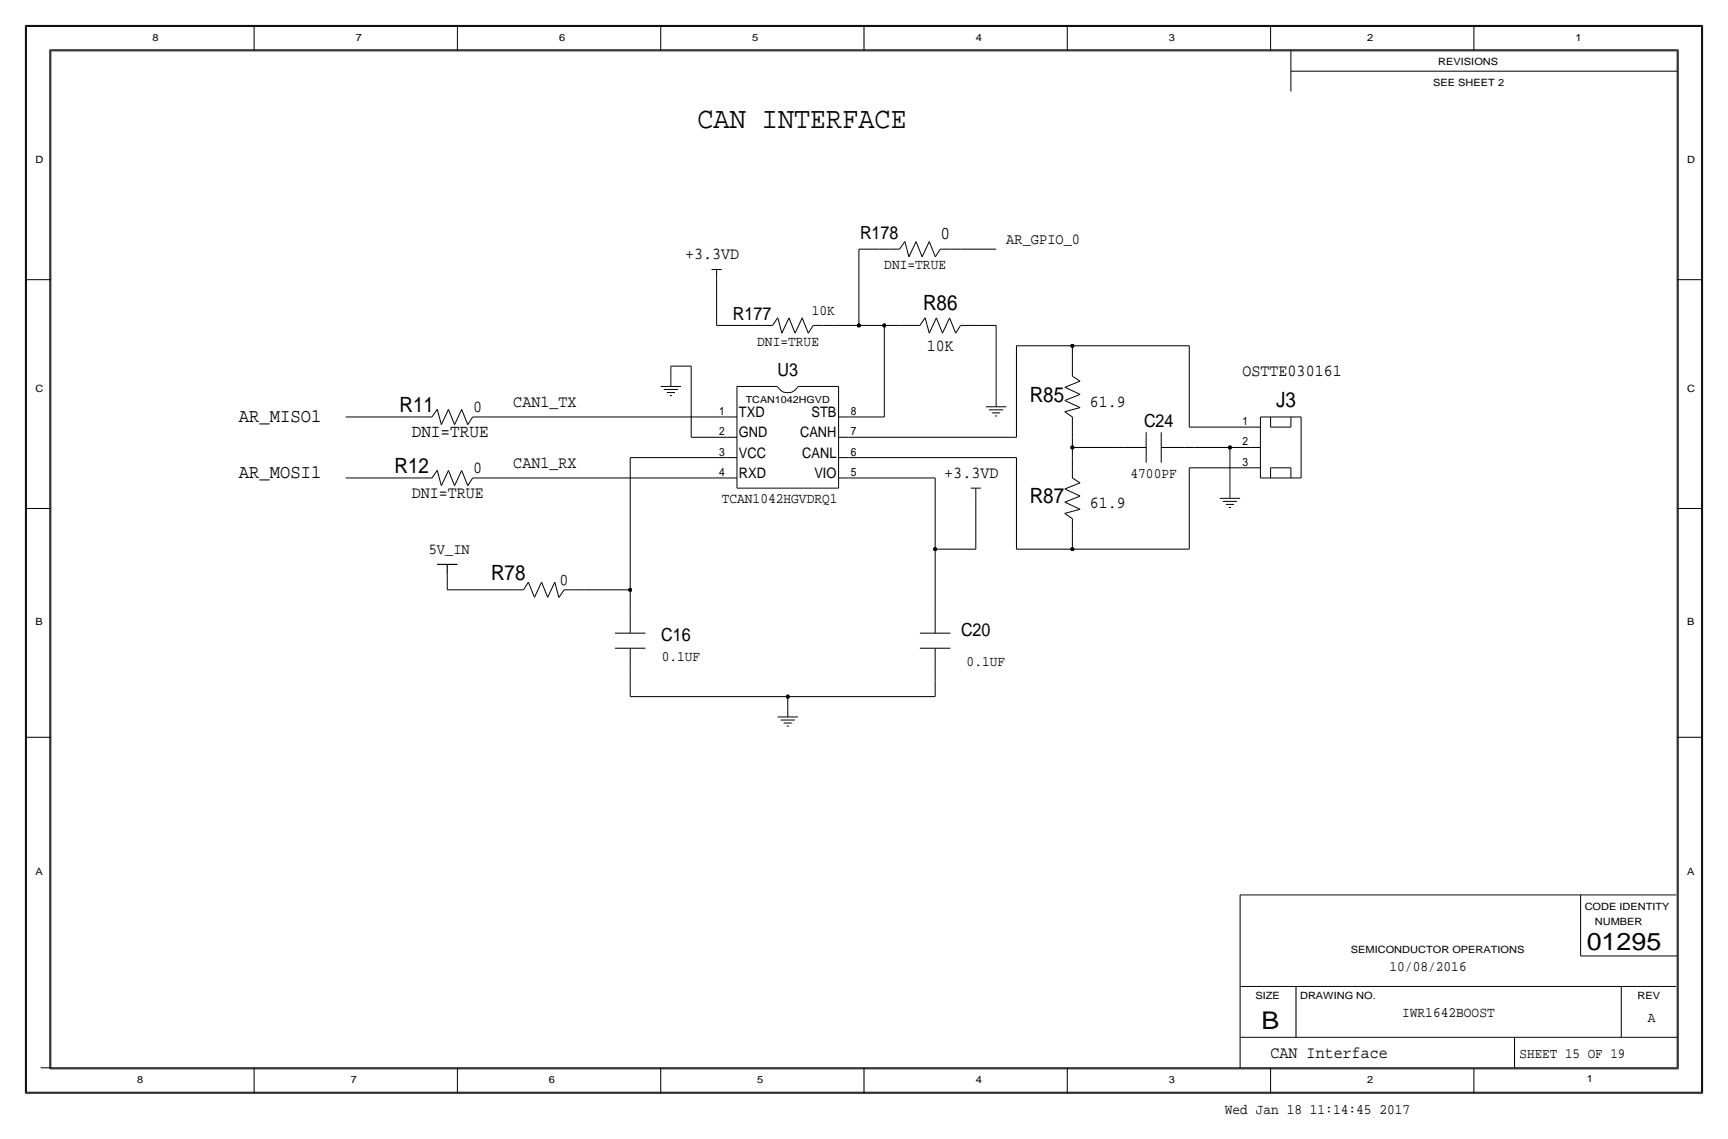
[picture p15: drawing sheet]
<svg xmlns="http://www.w3.org/2000/svg" width="432mm" height="284mm" viewBox="0 0 432 284" stroke-linecap="round" stroke-linejoin="round" font-family="sans-serif">
<defs><g id="words">
<text font-size="7.5" x="174.3" y="32">CAN INTERFACE</text>
<g font-size="6.1">
<text x="396.5" y="237.4">01295</text>
<text x="315.2" y="257">B</text>
</g>
<g font-size="5.3">
<text x="230.6" y="77.5">R86</text>
<text x="257.3" y="100.3">R85</text>
<text x="318.9" y="101.6">J3</text>
<text x="99.8" y="102.9">R11</text>
<text x="98.6" y="118.1">R12</text>
<text x="257.3" y="125.7">R87</text>
<text x="122.7" y="144.8">R78</text>
</g>
<g font-size="4.8">
<text x="59.7" y="105.4">AR_MISO1</text>
<text x="59.7" y="119.4">AR_MOSI1</text>
</g>
<g font-size="4.5">
<text x="214.9" y="59.7">R178</text>
<text x="235" y="59.7">0</text>
<text x="183.2" y="80">R177</text>
<text x="194.3" y="94">U3</text>
<text x="285.9" y="106.7">C24</text>
<text x="102.9" y="109.2">DNI=TRUE</text>
<text x="165.2" y="160">C16</text>
<text x="240.1" y="158.7">C20</text>
</g>
<g font-size="4.2">
<text x="171.2" y="64.7">+3.3VD</text>
<text x="231.6" y="87.6">10K</text>
<text x="310.5" y="94">OSTTE030161</text>
<text x="128.3" y="101.6">CAN1_TX</text>
<text x="272.4" y="101.6">61.9</text>
<text x="118.3" y="102.9">0</text>
<text x="118.3" y="118.1">0</text>
<text x="128.3" y="116.8">CAN1_RX</text>
<text x="236" y="119.3">+3.3VD</text>
<text x="102.9" y="124.5">DNI=TRUE</text>
<text x="272.4" y="127">61.9</text>
<text x="142.1" y="143.5" transform="rotate(-180 142.1 143.5)">0</text>
<text x="317.5" y="264.2">CAN Interface</text>
</g>
<g font-size="3.8">
<text x="251.5" y="61">AR_GPIO_0</text>
<text x="107.1" y="138.4">5V_IN</text>
</g>
<g font-size="3.6">
<text x="221" y="67.3">DNI=TRUE</text>
<text x="202.8" y="78.7">10K</text>
<text x="189.2" y="86.4">DNI=TRUE</text>
<text x="184.7" y="104.1">TXD</text>
<text x="202.8" y="104.1">STB</text>
<text x="184.7" y="109.2">GND</text>
<text x="199.9" y="109.2">CANH</text>
<text x="184.7" y="119.4">RXD</text>
<text x="184.7" y="114.3">VCC</text>
<text x="200.5" y="114.3">CANL</text>
<text x="203.5" y="119.4">VIO</text>
<text x="282.5" y="119.4">4700PF</text>
<text x="180.3" y="125.7">TCAN1042HGVDRQ1</text>
<text x="165.4" y="165.1">0.1UF</text>
<text x="241.6" y="166.4">0.1UF</text>
<text x="347.2" y="242.6">10/08/2016</text>
<text x="350.4" y="254">IWR1642BOOST</text>
<text x="411.8" y="255.3">A</text>
<text x="306.1" y="278.1">Wed Jan 18 11:14:45 2017</text>
</g>
<text font-size="3.5" x="379.7" y="264.2">SHEET 15 OF 19</text>
<g font-size="2.9">
<text x="179.7" y="103.6">1</text>
<text x="212.6" y="103.6">8</text>
<text x="310.5" y="106.2">1</text>
<text x="179.7" y="108.7">2</text>
<text x="179.7" y="113.8">3</text>
<text x="212.6" y="113.8">6</text>
<text x="212.6" y="108.7">7</text>
<text x="310.5" y="111.3">2</text>
<text x="179.7" y="118.9">4</text>
<text x="212.6" y="118.9">5</text>
<text x="310.5" y="116.3">3</text>
</g>
<g font-size="2.5">
<text x="38.1" y="10.2">8</text>
<text x="88.9" y="10.2">7</text>
<text x="139.7" y="10.2">6</text>
<text x="188" y="10.2">5</text>
<text x="243.8" y="10.2">4</text>
<text x="292.1" y="10.2">3</text>
<text x="341.6" y="10.2">2</text>
<text x="393.7" y="10.2">1</text>
<text x="359.4" y="16.3">REVISIONS</text>
<text x="358.1" y="21.6">SEE SHEET 2</text>
<text x="8.9" y="40.6">D</text>
<text x="421.6" y="40.6">D</text>
<text x="8.9" y="97.8">C</text>
<text x="421.6" y="97.8">C</text>
<text x="8.9" y="156.2">B</text>
<text x="421.6" y="156.2">B</text>
<text x="8.9" y="218.4">A</text>
<text x="421.6" y="218.4">A</text>
<text x="396" y="227.2">CODE IDENTITY</text>
<text x="398.5" y="231">NUMBER</text>
<text x="337.6" y="238">SEMICONDUCTOR OPERATIONS</text>
<text x="313.7" y="249.4">SIZE</text>
<text x="324.9" y="249.4">DRAWING NO.</text>
<text x="409.2" y="249.4">REV</text>
<text x="34.3" y="270.5">8</text>
<text x="87.6" y="270.5">7</text>
<text x="137.2" y="270.5">6</text>
<text x="189.2" y="270.5">5</text>
<text x="243.8" y="270.5">4</text>
<text x="292.1" y="270.5">3</text>
<text x="341.6" y="270.5">2</text>
<text x="396.5" y="270.3">1</text>
</g>
<text font-size="2.4" x="186.3" y="100.6">TCAN1042HGVD</text>
</g></defs>
<g fill="none" stroke="#000" stroke-width=".25">
<path d="M6.3 6.4v266.7zM6.4 6.4h419zM6.6 6.6h418.6zM6.6 6.6v266.2zM12.4 12.4v254.6zM12.4 12.4h407zM12.7 12.7h406.4zM12.7 12.7v254zM63.5 6.4v6.3zM114.3 6.4v6.3zM165.1 6.4v6.3zM215.9 6.4v6.3z"/>
<path d="M266.7 6.3v6.4zM317.5 6.3v6.4zM322.6 17.8h96.5zM322.6 12.7v10.2zM368.3 6.3v6.4zM419.1 12.7v254zM419.4 12.4v254.6zM425.2 6.6v266.2zM425.4 6.4v266.7zM6.3 69.8h6.4zM177.8 67.3h2.5zM179.1 69.9v11.4z"/>
<path d="M179.1 67.3v2.6zM194.4 79.4l1 3.8zM194.4 79.3l-1.4 2zM197.2 79.4l-1.8 3.8zM197.2 79.4l1.5 3.8zM200.5 79.4l1.5 3.8zM200.5 79.4l-1.8 3.8zM214.6 62.2h5.1zM214.6 62.2v19.1zM219.7 62.2h2.5zM222.2 62.2h2.6zM226.1 60.4l1 3.8z"/>
<path d="M226.1 60.3l-1.3 1.9zM228.9 60.4l-1.8 3.8zM228.9 60.4l1.5 3.8zM231.2 79.3l-1.3 2zM231.2 79.4l1 3.8zM232.2 60.4l1.5 3.8zM232.2 60.4l-1.8 3.8zM234 79.4l1.5 3.8zM234 79.4l-1.8 3.8zM234.9 62.2h2.6zM235 62.2l-1.3 2zM237.3 79.4l-1.8 3.8z"/>
<path d="M237.3 79.4l1.5 3.8zM237.5 62.2h2.5zM240 62.2h8.9zM419.1 69.8h6.3zM165.1 96.5h5.1zM165.9 97.3h3.5zM166.6 98h2.1zM167.4 98.8h.5zM167.6 91.4h5.1zM167.6 91.4v2.6zM167.6 94v2.5zM172.7 91.4v17.8z"/>
<path d="M179.1 81.3h8.9zM184.1 96.5h10.2zM184.1 96.5v25.4zM188 81.3h2.5zM190.5 81.3h2.5zM194.3 96.6a2.83 2.83 0 0 0 5 0M199.4 96.5h10.2zM203.2 81.3h2.5zM203.2 81.3l-1.2 1.9zM205.7 81.3h2.6zM208.3 81.3h6.3zM209.5 96.5v25.4z"/>
<path d="M214.6 81.3h6.4zM221 81.3h3.8zM221 81.3v22.8zM224.8 81.3h2.5zM227.3 81.3h2.6zM240 81.3l-1.2 1.9zM240 81.3h2.6zM242.6 81.3h2.5zM245.1 81.3h3.8zM248.9 81.3v17.8zM248.9 99.1v2.5zM254 86.4v22.8z"/>
<path d="M254 86.4h14zM266.1 96.7l3.8-1.5zM266.1 96.7l3.8 1.8zM268 86.4v2.5zM268 88.9v2.5zM268 91.4v2.6zM268 86.4h29.2zM268 94l1.9 1.2zM297.2 86.4v20.3zM86.4 119.4h16.5zM86.4 104.1h16.5zM102.9 119.4h2.5z"/>
<path d="M102.9 104.1h2.5zM105.4 119.4h2.5zM105.4 104.1h2.5zM109.3 117.5l1 3.8zM109.3 102.3l1 3.8zM109.3 117.4l-1.4 2zM109.3 102.2l-1.4 1.9zM112.1 117.5l-1.8 3.8zM112.1 102.3l-1.8 3.8zM112.1 117.5l1.5 3.8zM112.1 102.3l1.5 3.8zM115.4 117.5l1.5 3.8z"/>
<path d="M115.4 102.3l1.5 3.8zM115.4 117.5l-1.8 3.8zM115.4 102.3l-1.8 3.8zM118.1 119.4h2.5zM118.1 104.1h2.5zM118.1 119.4l-1.2 1.9zM118.1 104.1l-1.2 2zM120.7 119.4h2.5zM120.7 104.1h2.5zM123.2 119.4h58.4zM123.2 104.1h58.4zM157.5 114.3h24.1z"/>
<path d="M157.5 114.3v33zM172.7 109.2h8.9zM181.6 109.2h2.5zM181.6 119.4h2.5zM181.6 114.3h2.5zM181.6 104.1h2.5zM209.6 114.3h2.5zM209.6 104.1h2.5zM209.6 109.2h2.5zM209.6 119.4h2.5zM212.1 119.4h21.6zM212.1 114.3h41.9z"/>
<path d="M212.1 104.1h8.9zM212.1 109.2h41.9zM233.7 119.4v17.8zM246.4 101.6h5.1zM247.1 102.4h3.6zM247.9 103.1h2zM248.7 103.9h.5zM254 114.3v22.9zM266 102.8l2 1.3zM266.1 100l3.8-1.5zM266.1 102.8l3.8-1zM266.1 100l3.8 1.8z"/>
<path d="M268 111.8v2.5zM268 109.2v2.6zM268 106.7v2.5zM268 104.1v2.6zM268 114.3v2.5zM268 116.8v2.6zM268 119.4l1.9 1.2zM268 111.8h10.1zM278.1 111.8h2.6zM280.7 111.8h5.7zM286.4 108v7.6zM290.2 111.8h5.7z"/>
<path d="M290.2 108v7.6zM295.9 111.8h2.5zM297.2 116.8h15.2zM297.2 106.7h15.2zM297.2 116.8v20.4zM298.4 111.8h8.9zM307.3 111.8h5.1zM307.3 111.8v10.1zM312.4 116.8h2.6zM312.4 111.8h2.6zM312.4 106.7h2.6zM315 119.4h10.1z"/>
<path d="M315 104.1h10.1zM315 104.1v15.3zM317.5 116.8v2.6zM317.5 106.7h5.1zM317.5 104.1v2.6zM317.5 116.8h5.1zM322.6 116.8v2.6zM322.6 104.1v2.6zM325.1 104.1v15.3zM6.3 127h6.4zM184.1 121.9h25.4zM233.7 137.2h10.1z"/>
<path d="M233.7 137.2v12.7zM242.6 121.9h2.5zM243.8 124.5v12.7zM243.8 121.9v2.6zM254 137.2h14zM266 128.2l2 1.3zM266.1 122.1l3.8-1.5zM266.1 125.4l3.8-1.5zM266.1 128.2l3.8-1zM266.1 122.1l3.8 1.8zM266.1 125.4l3.8 1.8zM268 134.6v2.6z"/>
<path d="M268 132.1v2.5zM268 129.5v2.6zM268 137.2h29.2zM304.8 124.5h5.1zM305.6 125.2h3.5zM306.3 126h2.1zM307.1 126.7h.5zM307.3 121.9v2.6zM419.1 127h6.3zM111.8 147.3h13.9zM111.8 143.5v3.8zM125.7 147.3h2.6z"/>
<path d="M128.3 147.3h2.5zM132 145.4l1.6 3.8zM132 145.4l-1.2 1.9zM135.3 145.4l-1.7 3.8zM135.3 145.4l1.6 3.8zM138.6 145.4l1 3.8zM138.6 145.4l-1.7 3.8zM141 147.3h2.5zM141 147.3l-1.4 2zM143.5 147.3h2.5zM146 147.3h11.5zM153.7 158.1h7.6z"/>
<path d="M157.5 147.3v2.6zM157.5 149.9v2.5zM157.5 152.4v5.7zM229.9 158.1h7.6zM233.7 149.9v2.5zM233.7 152.4v5.7zM153.7 161.9h7.6zM157.5 170.2v3.8zM157.5 174h39.3zM157.5 167.6v2.6zM157.5 161.9v5.7zM194.3 179.1h5.1z"/>
<path d="M195.1 179.8h3.5zM196.8 174h36.9zM196.8 174v2.5zM196.8 176.5v2.6zM229.9 161.9h7.6zM233.7 170.2v3.8zM233.7 167.6v2.6zM233.7 161.9v5.7zM6.3 184.2h6.4zM195.8 180.6h2.1zM196.6 181.4h.5zM419.1 184.2h6.3z"/>
<path d="M309.9 223.5v43.2zM309.9 223.5h108.9zM395 238.8h24.1zM395 223.5v15.3zM309.9 259.1h109.2zM309.9 246.4h108.9zM323.8 246.4v12.7zM378.5 259.1v7.6zM405.1 246.4v12.7zM6.4 273.1h419zM6.6 272.8h418.6zM10.2 266.7h408.9z"/>
<path d="M12.4 267h407zM63.5 266.7v6.4zM114.3 266.7v6.4zM165.1 266.7v6.4zM215.9 266.7v6.4zM266.7 266.7v6.4zM317.5 266.7v6.4zM368.3 267v6.1z"/>
</g>
<g fill="#000" stroke="#000" stroke-width=".25">
<circle cx="214.6" cy="81.3" r=".41"/>
<circle cx="221" cy="81.3" r=".41"/>
<circle cx="268" cy="86.4" r=".41"/>
<circle cx="268" cy="111.8" r=".41"/>
<circle cx="307.3" cy="111.8" r=".41"/>
<circle cx="233.7" cy="137.2" r=".41"/>
<circle cx="268" cy="137.2" r=".41"/>
<circle cx="157.5" cy="147.3" r=".41"/>
<circle cx="196.8" cy="174" r=".41"/>
</g>
<path d="M109.2 141h5.1zM111.8 141v2.5z" fill="none" stroke="#000" stroke-width=".3"/>
<use href="#words"/>
</svg>
